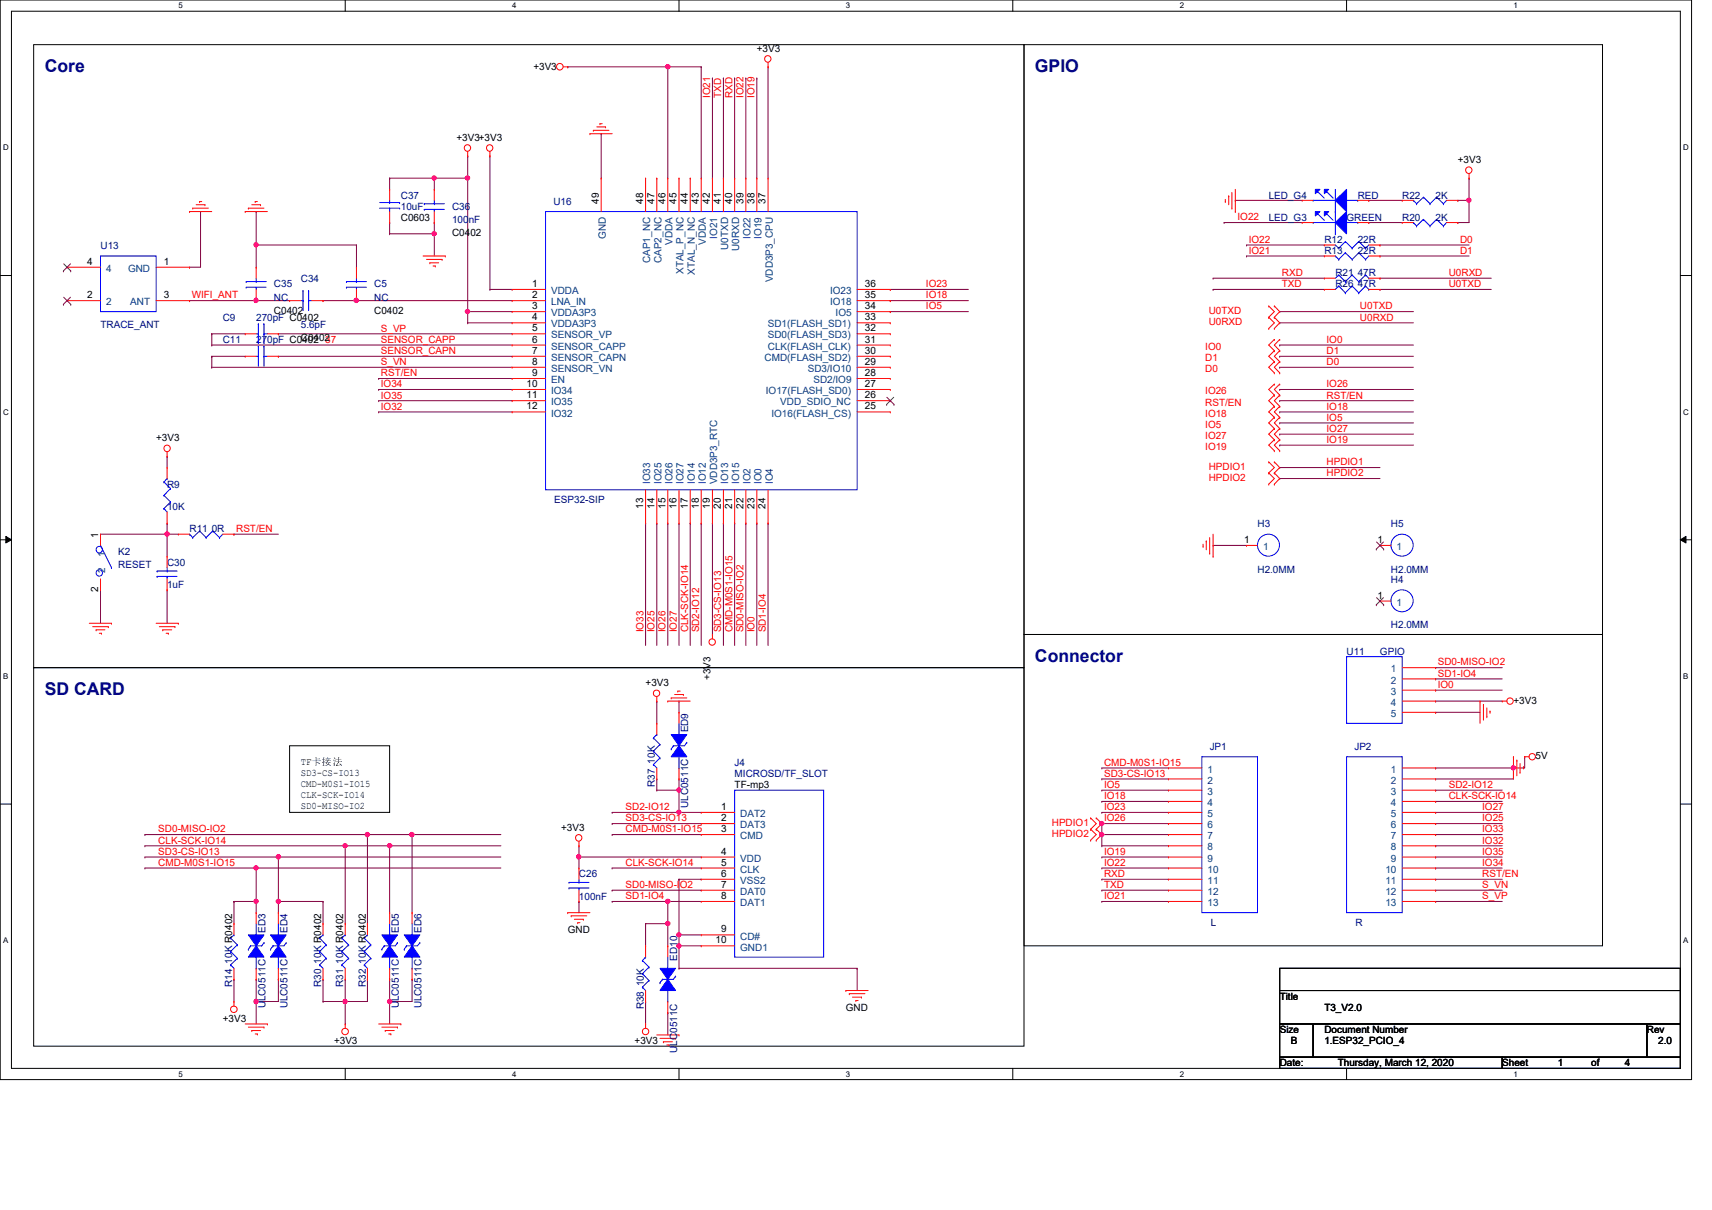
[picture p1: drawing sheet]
<svg xmlns="http://www.w3.org/2000/svg" width="297mm" height="210mm" viewBox="0 0 297 210" stroke-linecap="round" stroke-linejoin="round" font-family="sans-serif">
<defs><g id="words">
<g font-size="3" fill="#00007f">
<text x="7.8" y="12.5">Core</text>
<text x="179.6" y="12.5">GPIO</text>
<text x="179.6" y="114.8">Connector</text>
<text x="7.8" y="120.6">SD CARD</text>
</g>
<g font-size="1.7">
<text x="131.3" y="9">+3V3</text>
<text x="92.5" y="12.1">+3V3</text>
<text x="79.2" y="24.4">+3V3+3V3</text>
<text x="252.9" y="28.3">+3V3</text>
<text x="103.9" y="35.3" transform="rotate(-90 103.9 35.3)">49</text>
<text x="111.6" y="35.3" transform="rotate(-90 111.6 35.3)">48</text>
<text x="113.5" y="35.3" transform="rotate(-90 113.5 35.3)">47</text>
<text x="115.4" y="35.3" transform="rotate(-90 115.4 35.3)">46</text>
<text x="117.4" y="35.3" transform="rotate(-90 117.4 35.3)">45</text>
<text x="119.3" y="35.3" transform="rotate(-90 119.3 35.3)">44</text>
<text x="121.2" y="35.3" transform="rotate(-90 121.2 35.3)">43</text>
<text x="123.2" y="35.3" transform="rotate(-90 123.2 35.3)">42</text>
<text x="125.1" y="35.3" transform="rotate(-90 125.1 35.3)">41</text>
<text x="127" y="35.3" transform="rotate(-90 127 35.3)">40</text>
<text x="129" y="35.3" transform="rotate(-90 129 35.3)">39</text>
<text x="130.9" y="35.3" transform="rotate(-90 130.9 35.3)">38</text>
<text x="132.8" y="35.3" transform="rotate(-90 132.8 35.3)">37</text>
<text x="69.6" y="38.3">C0603</text>
<text x="78.4" y="41">C0402</text>
<text x="15.1" y="45.9">4</text>
<text x="28.4" y="45.9">1</text>
<text x="15.1" y="51.7">2</text>
<text x="28.4" y="51.7">3</text>
<text x="92.3" y="49.8">1</text>
<text x="92.3" y="51.7">2</text>
<text x="92.3" y="53.6">3</text>
<text x="150.1" y="53.6">34</text>
<text x="150.1" y="51.7">35</text>
<text x="150.1" y="49.8">36</text>
<text x="47.5" y="54.5">C0402</text>
<text x="52.2" y="59.1">C0402</text>
<text x="64.9" y="54.5">C0402</text>
<text x="92.3" y="55.6">4</text>
<text x="92.3" y="57.5">5</text>
<text x="92.3" y="59.4">6</text>
<text x="150.1" y="59.4">31</text>
<text x="150.1" y="57.5">32</text>
<text x="150.1" y="55.6">33</text>
<text x="92.3" y="61.4">7</text>
<text x="92.3" y="63.3">8</text>
<text x="92.3" y="65.2">9</text>
<text x="150.1" y="65.2">28</text>
<text x="150.1" y="63.3">29</text>
<text x="150.1" y="61.4">30</text>
<text x="91.4" y="67.1">10</text>
<text x="91.4" y="69.1">11</text>
<text x="91.4" y="71">12</text>
<text x="150.1" y="71">25</text>
<text x="150.1" y="69.1">26</text>
<text x="150.1" y="67.1">27</text>
<text x="27.1" y="76.5">+3V3</text>
<text x="111.6" y="88.3" transform="rotate(-90 111.6 88.3)">13</text>
<text x="113.5" y="88.3" transform="rotate(-90 113.5 88.3)">14</text>
<text x="115.4" y="88.3" transform="rotate(-90 115.4 88.3)">15</text>
<text x="117.4" y="88.3" transform="rotate(-90 117.4 88.3)">16</text>
<text x="119.3" y="88.3" transform="rotate(-90 119.3 88.3)">17</text>
<text x="121.2" y="88.3" transform="rotate(-90 121.2 88.3)">18</text>
<text x="123.2" y="88.3" transform="rotate(-90 123.2 88.3)">19</text>
<text x="125.1" y="88.3" transform="rotate(-90 125.1 88.3)">20</text>
<text x="127" y="88.3" transform="rotate(-90 127 88.3)">21</text>
<text x="129" y="88.3" transform="rotate(-90 129 88.3)">22</text>
<text x="130.9" y="88.3" transform="rotate(-90 130.9 88.3)">23</text>
<text x="132.8" y="88.3" transform="rotate(-90 132.8 88.3)">24</text>
<text x="17" y="93.3" transform="rotate(-90 17 93.3)">1</text>
<text x="215.9" y="94.2">1</text>
<text x="239" y="94.2">1</text>
<text x="17" y="102.7" transform="rotate(-90 17 102.7)">2</text>
<text x="239" y="103.8">1</text>
<text x="112" y="119">+3V3</text>
<text x="123.3" y="118" transform="rotate(-90 123.3 118)">+3V3</text>
<text x="262.6" y="122.1">+3V3</text>
<text x="266.4" y="131.7">5V</text>
<text x="52.2" y="132.7">TF卡卡卡</text>
<text x="52.2" y="134.6">SD3-CS-IO13</text>
<text x="52.2" y="136.5">CMD-M0S1-IO15</text>
<text x="127.5" y="136.7">TF-mp3</text>
<text x="52.2" y="138.5">CLK-SCK-IO14</text>
<text x="52.2" y="140.4">SD0-MISO-IO2</text>
<text x="125.1" y="142.5">2</text>
<text x="125.1" y="140.5">1</text>
<text x="97.4" y="144.1">+3V3</text>
<text x="125.1" y="144.4">3</text>
<text x="125.1" y="148.3">4</text>
<text x="125.1" y="150.2">5</text>
<text x="125.1" y="152.1">6</text>
<text x="125.1" y="154">7</text>
<text x="125.1" y="156">8</text>
<text x="98.5" y="161.8">GND</text>
<text x="125.1" y="161.8">9</text>
<text x="124.2" y="163.7">10</text>
<text x="222" y="173.4">Title</text>
<text x="38.6" y="177.3">+3V3</text>
<text x="146.8" y="175.3">GND</text>
<text x="222" y="179.2">Size</text>
<text x="229.8" y="179.2">Document Number</text>
<text x="229.8" y="175.3">T3_V2.0</text>
<text x="285.7" y="179.2">Rev</text>
<text x="58" y="181.1">+3V3</text>
<text x="110.1" y="181.1">+3V3</text>
<text x="222" y="185">Date:</text>
<text x="224" y="181.1">B</text>
<text x="229.8" y="181.1">1.ESP32_PCIO_4</text>
<text x="232.1" y="185">Thursday, March 12, 2020</text>
<text x="260.6" y="185">Sheet</text>
<text x="270.3" y="185">1</text>
<text x="276.1" y="185">of</text>
<text x="281.9" y="185">4</text>
<text x="287.7" y="181.1">2.0</text>
</g>
<g font-size="1.7" fill="#f00">
<text x="123.2" y="17" transform="rotate(-90 123.2 17)">IO21</text>
<text x="125.1" y="17" transform="rotate(-90 125.1 17)">TXD</text>
<text x="127.1" y="17" transform="rotate(-90 127.1 17)">RXD</text>
<text x="129" y="17" transform="rotate(-90 129 17)">IO22</text>
<text x="130.9" y="17" transform="rotate(-90 130.9 17)">IO19</text>
<text x="214.7" y="38.2">IO22</text>
<text x="216.7" y="42.1">IO22</text>
<text x="216.7" y="44">IO21</text>
<text x="222.4" y="47.9">RXD</text>
<text x="251.4" y="47.9">U0RXD</text>
<text x="253.3" y="42.1">D0</text>
<text x="253.3" y="44">D1</text>
<text x="33.3" y="51.8">WIFI_ANT</text>
<text x="160.7" y="53.7">IO5</text>
<text x="160.7" y="51.8">IO18</text>
<text x="160.7" y="49.8">IO23</text>
<text x="222.4" y="49.8">TXD</text>
<text x="236" y="53.7">U0TXD</text>
<text x="251.4" y="49.8">U0TXD</text>
<text x="56.4" y="59.5">37</text>
<text x="66.1" y="59.5">SENSOR_CAPP</text>
<text x="66.1" y="57.5">S_VP</text>
<text x="209.7" y="54.5">U0TXD</text>
<text x="209.7" y="56.4">U0RXD</text>
<text x="230.2" y="59.5">IO0</text>
<text x="236" y="55.6">U0RXD</text>
<text x="66.1" y="65.3">RST/EN</text>
<text x="66.1" y="63.3">S_VN</text>
<text x="66.1" y="61.4">SENSOR_CAPN</text>
<text x="209.1" y="62.6">D1</text>
<text x="209.1" y="64.6">D0</text>
<text x="209.1" y="60.7">IO0</text>
<text x="230.2" y="61.4">D1</text>
<text x="230.2" y="63.3">D0</text>
<text x="66.1" y="71.1">IO32</text>
<text x="66.1" y="69.1">IO35</text>
<text x="66.1" y="67.2">IO34</text>
<text x="209.1" y="70.4">RST/EN</text>
<text x="209.1" y="68.4">IO26</text>
<text x="230.2" y="67.2">IO26</text>
<text x="230.2" y="71.1">IO18</text>
<text x="230.2" y="69.1">RST/EN</text>
<text x="209.1" y="72.3">IO18</text>
<text x="209.1" y="74.2">IO5</text>
<text x="209.1" y="76.2">IO27</text>
<text x="230.2" y="76.8">IO19</text>
<text x="230.2" y="74.9">IO27</text>
<text x="230.2" y="73">IO5</text>
<text x="209.1" y="78.1">IO19</text>
<text x="209.7" y="81.5">HPDIO1</text>
<text x="209.7" y="83.5">HPDIO2</text>
<text x="230.2" y="80.7">HPDIO1</text>
<text x="230.2" y="82.6">HPDIO2</text>
<text x="41" y="92.3">RST/EN</text>
<text x="111.6" y="109.7" transform="rotate(-90 111.6 109.7)">IO33</text>
<text x="113.6" y="109.7" transform="rotate(-90 113.6 109.7)">IO25</text>
<text x="115.5" y="109.7" transform="rotate(-90 115.5 109.7)">IO26</text>
<text x="117.4" y="109.7" transform="rotate(-90 117.4 109.7)">IO27</text>
<text x="119.4" y="109.7" transform="rotate(-90 119.4 109.7)">CLK-SCK-IO14</text>
<text x="121.3" y="109.7" transform="rotate(-90 121.3 109.7)">SD2-IO12</text>
<text x="125.1" y="109.7" transform="rotate(-90 125.1 109.7)">SD3-CS-IO13</text>
<text x="127.1" y="109.7" transform="rotate(-90 127.1 109.7)">CMD-M0S1-IO15</text>
<text x="129" y="109.7" transform="rotate(-90 129 109.7)">SD0-MISO-IO2</text>
<text x="130.9" y="109.7" transform="rotate(-90 130.9 109.7)">IO0</text>
<text x="132.9" y="109.7" transform="rotate(-90 132.9 109.7)">SD1-IO4</text>
<text x="249.5" y="119.3">IO0</text>
<text x="249.5" y="117.4">SD1-IO4</text>
<text x="249.5" y="115.4">SD0-MISO-IO2</text>
<text x="191.6" y="136.7">IO5</text>
<text x="191.6" y="134.7">SD3-CS-IO13</text>
<text x="191.6" y="132.8">CMD-M0S1-IO15</text>
<text x="251.4" y="136.7">SD2-IO12</text>
<text x="108.5" y="142.5">SD3-CS-IO13</text>
<text x="108.5" y="140.5">SD2-IO12</text>
<text x="182.5" y="143.3">HPDIO1</text>
<text x="191.6" y="138.6">IO18</text>
<text x="191.6" y="140.5">IO23</text>
<text x="191.6" y="142.5">IO26</text>
<text x="251.4" y="138.6">CLK-SCK-IO14</text>
<text x="257.2" y="142.5">IO25</text>
<text x="257.2" y="140.5">IO27</text>
<text x="27.5" y="148.3">SD3-CS-IO13</text>
<text x="27.5" y="146.3">CLK-SCK-IO14</text>
<text x="27.5" y="144.4">SD0-MISO-IO2</text>
<text x="108.5" y="144.4">CMD-M0S1-IO15</text>
<text x="182.5" y="145.2">HPDIO2</text>
<text x="191.6" y="148.3">IO19</text>
<text x="257.2" y="148.3">IO35</text>
<text x="257.2" y="146.3">IO32</text>
<text x="257.2" y="144.4">IO33</text>
<text x="27.5" y="150.2">CMD-M0S1-IO15</text>
<text x="108.5" y="150.2">CLK-SCK-IO14</text>
<text x="108.5" y="154.1">SD0-MISO-IO2</text>
<text x="108.5" y="156">SD1-IO4</text>
<text x="191.6" y="154.1">TXD</text>
<text x="191.6" y="152.1">RXD</text>
<text x="191.6" y="150.2">IO22</text>
<text x="191.6" y="156">IO21</text>
<text x="257.2" y="154.1">S_VN</text>
<text x="257.2" y="152.1">RST/EN</text>
<text x="257.2" y="156">S_VP</text>
<text x="257.2" y="150.2">IO34</text>
</g>
<g font-size="1.7" fill="#00007f">
<text x="69.6" y="34.5">C37</text>
<text x="96" y="35.6">U16</text>
<text x="220.1" y="34.5">LED_G4</text>
<text x="235.6" y="34.5">RED</text>
<text x="243.3" y="34.5">R22</text>
<text x="249.1" y="34.5">2K</text>
<text x="69.6" y="36.4">10uF</text>
<text x="78.4" y="36.4">C36</text>
<text x="78.4" y="38.7">100nF</text>
<text x="220.1" y="38.3">LED_G3</text>
<text x="233.6" y="38.3">GREEN</text>
<text x="243.3" y="38.3">R20</text>
<text x="249.1" y="38.3">2K</text>
<text x="17.4" y="43.1">U13</text>
<text x="229.8" y="42.2">R12</text>
<text x="229.8" y="44.1">R13</text>
<text x="231.7" y="48">R21 47R</text>
<text x="235.6" y="42.2">22R</text>
<text x="235.6" y="44.1">22R</text>
<text x="47.5" y="49.9">C35</text>
<text x="47.5" y="52.2">NC</text>
<text x="52.2" y="48.9">C34</text>
<text x="64.9" y="49.9">C5</text>
<text x="64.9" y="52.2">NC</text>
<text x="231.7" y="49.9">R26 47R</text>
<text x="17.4" y="56.9">TRACE_ANT</text>
<text x="38.6" y="59.5">C11</text>
<text x="38.6" y="55.7">C9</text>
<text x="44.4" y="59.5">270pF C0402</text>
<text x="44.4" y="55.7">270pF C0402</text>
<text x="52.2" y="56.9">5.6pF</text>
<text x="29" y="84.6">R9</text>
<text x="29" y="88.5">10K</text>
<text x="96.2" y="87.3">ESP32-SIP</text>
<text x="32.9" y="92.4">R11 0R</text>
<text x="218.2" y="91.4">H3</text>
<text x="241.3" y="91.4">H5</text>
<text x="20.5" y="98.6">RESET</text>
<text x="20.5" y="96.2">K2</text>
<text x="29" y="98.1">C30</text>
<text x="218.2" y="99.3">H2.0MM</text>
<text x="241.3" y="101">H4</text>
<text x="241.3" y="99.3">H2.0MM</text>
<text x="29" y="102">1uF</text>
<text x="233.6" y="113.6">U11</text>
<text x="239.4" y="113.6">GPIO</text>
<text x="241.3" y="109">H2.0MM</text>
<text x="119.4" y="127" transform="rotate(-90 119.4 127)">ED9</text>
<text x="209.9" y="130.2">JP1</text>
<text x="235" y="130.2">JP2</text>
<text x="113.6" y="136.5" transform="rotate(-90 113.6 136.5)">R37 10K</text>
<text x="127.5" y="132.9">J4</text>
<text x="127.5" y="134.8">MICROSD/TF_SLOT</text>
<text x="119.4" y="140.2" transform="rotate(-90 119.4 140.2)">ULC0511C</text>
<text x="100.5" y="152.2">C26</text>
<text x="46.1" y="161.8" transform="rotate(-90 46.1 161.8)">ED3</text>
<text x="49.9" y="161.8" transform="rotate(-90 49.9 161.8)">ED4</text>
<text x="69.2" y="161.8" transform="rotate(-90 69.2 161.8)">ED5</text>
<text x="73.1" y="161.8" transform="rotate(-90 73.1 161.8)">ED6</text>
<text x="100.5" y="156">100nF</text>
<text x="210.1" y="160.7">L</text>
<text x="235.2" y="160.7">R</text>
<text x="117.5" y="166.6" transform="rotate(-90 117.5 166.6)">ED10</text>
<text x="40.3" y="171.2" transform="rotate(-90 40.3 171.2)">R14 10K R0402</text>
<text x="55.7" y="171.2" transform="rotate(-90 55.7 171.2)">R30 10K R0402</text>
<text x="59.6" y="171.2" transform="rotate(-90 59.6 171.2)">R31 10K R0402</text>
<text x="63.5" y="171.2" transform="rotate(-90 63.5 171.2)">R32 10K R0402</text>
<text x="46.1" y="174.9" transform="rotate(-90 46.1 174.9)">ULC0511C</text>
<text x="49.9" y="174.9" transform="rotate(-90 49.9 174.9)">ULC0511C</text>
<text x="69.2" y="174.9" transform="rotate(-90 69.2 174.9)">ULC0511C</text>
<text x="73.1" y="174.9" transform="rotate(-90 73.1 174.9)">ULC0511C</text>
<text x="111.7" y="175.1" transform="rotate(-90 111.7 175.1)">R38 10K</text>
<text x="117.5" y="182.6" transform="rotate(-90 117.5 182.6)">ULC0511C</text>
</g>
<g font-size="1.7" fill="#003f7f">
<text x="105.1" y="41.5" transform="rotate(-90 105.1 41.5)">GND</text>
<text x="124.4" y="41.4" transform="rotate(-90 124.4 41.4)">IO21</text>
<text x="130.2" y="41.4" transform="rotate(-90 130.2 41.4)">IO22</text>
<text x="132.1" y="41.4" transform="rotate(-90 132.1 41.4)">IO19</text>
<text x="18.4" y="47.2">4</text>
<text x="22.2" y="47.2">GND</text>
<text x="112.8" y="45.6" transform="rotate(-90 112.8 45.6)">CAP1_NC</text>
<text x="114.8" y="45.6" transform="rotate(-90 114.8 45.6)">CAP2_NC</text>
<text x="116.7" y="42.4" transform="rotate(-90 116.7 42.4)">VDDA</text>
<text x="118.6" y="47.5" transform="rotate(-90 118.6 47.5)">XTAL_P_NC</text>
<text x="120.6" y="47.6" transform="rotate(-90 120.6 47.6)">XTAL_N_NC</text>
<text x="122.5" y="42.4" transform="rotate(-90 122.5 42.4)">VDDA</text>
<text x="126.3" y="43.3" transform="rotate(-90 126.3 43.3)">U0TXD</text>
<text x="128.3" y="43.5" transform="rotate(-90 128.3 43.5)">U0RXD</text>
<text x="18.4" y="53">2</text>
<text x="22.6" y="53">ANT</text>
<text x="95.6" y="51">VDDA</text>
<text x="95.6" y="53">LNA_IN</text>
<text x="134.1" y="48.9" transform="rotate(-90 134.1 48.9)">VDD3P3_CPU</text>
<text x="144" y="53">IO18</text>
<text x="144" y="51">IO23</text>
<text x="95.6" y="54.9">VDDA3P3</text>
<text x="95.6" y="56.8">VDDA3P3</text>
<text x="95.6" y="58.7">SENSOR_VP</text>
<text x="133.2" y="58.7">SD0(FLASH_SD3)</text>
<text x="133.2" y="56.8">SD1(FLASH_SD1)</text>
<text x="145" y="54.9">IO5</text>
<text x="95.6" y="60.7">SENSOR_CAPP</text>
<text x="95.6" y="62.6">SENSOR_CAPN</text>
<text x="95.6" y="64.5">SENSOR_VN</text>
<text x="132.7" y="62.6">CMD(FLASH_SD2)</text>
<text x="133.2" y="60.7">CLK(FLASH_CLK)</text>
<text x="140.2" y="64.5">SD3/IO10</text>
<text x="95.6" y="66.5">EN</text>
<text x="95.6" y="68.4">IO34</text>
<text x="95.6" y="70.3">IO35</text>
<text x="132.9" y="68.4">IO17(FLASH_SD0)</text>
<text x="135.4" y="70.3">VDD_SDIO_NC</text>
<text x="141.1" y="66.5">SD2/IO9</text>
<text x="95.6" y="72.3">IO32</text>
<text x="133.9" y="72.3">IO16(FLASH_CS)</text>
<text x="112.8" y="84" transform="rotate(-90 112.8 84)">IO33</text>
<text x="114.8" y="84" transform="rotate(-90 114.8 84)">IO25</text>
<text x="116.7" y="84" transform="rotate(-90 116.7 84)">IO26</text>
<text x="118.6" y="84" transform="rotate(-90 118.6 84)">IO27</text>
<text x="120.6" y="84" transform="rotate(-90 120.6 84)">IO14</text>
<text x="122.5" y="84" transform="rotate(-90 122.5 84)">IO12</text>
<text x="124.4" y="84" transform="rotate(-90 124.4 84)">VDD3P3_RTC</text>
<text x="126.3" y="84" transform="rotate(-90 126.3 84)">IO13</text>
<text x="128.3" y="84" transform="rotate(-90 128.3 84)">IO15</text>
<text x="130.2" y="84" transform="rotate(-90 130.2 84)">IO2</text>
<text x="132.1" y="84" transform="rotate(-90 132.1 84)">IO0</text>
<text x="134.1" y="84" transform="rotate(-90 134.1 84)">IO4</text>
<text x="219.2" y="95.4">1</text>
<text x="242.3" y="95.4">1</text>
<text x="18.2" y="99.4" transform="rotate(-90 18.2 99.4)">2</text>
<text x="18.2" y="96.6" transform="rotate(-90 18.2 96.6)">1</text>
<text x="242.3" y="105.1">1</text>
<text x="241.3" y="116.6">1</text>
<text x="241.3" y="118.6">2</text>
<text x="241.3" y="120.5">3</text>
<text x="241.3" y="122.4">4</text>
<text x="241.3" y="124.4">5</text>
<text x="209.5" y="134">1</text>
<text x="209.5" y="135.9">2</text>
<text x="209.5" y="137.9">3</text>
<text x="241.3" y="134">1</text>
<text x="241.3" y="135.9">2</text>
<text x="241.3" y="137.9">3</text>
<text x="128.4" y="143.7">DAT3</text>
<text x="128.4" y="141.7">DAT2</text>
<text x="209.5" y="139.8">4</text>
<text x="209.5" y="141.7">5</text>
<text x="209.5" y="143.7">6</text>
<text x="241.3" y="139.8">4</text>
<text x="241.3" y="141.7">5</text>
<text x="241.3" y="143.7">6</text>
<text x="128.4" y="145.6">CMD</text>
<text x="128.4" y="149.5">VDD</text>
<text x="209.5" y="145.6">7</text>
<text x="209.5" y="147.5">8</text>
<text x="209.5" y="149.5">9</text>
<text x="241.3" y="145.6">7</text>
<text x="241.3" y="147.5">8</text>
<text x="241.3" y="149.5">9</text>
<text x="128.4" y="151.4">CLK</text>
<text x="128.4" y="153.3">VSS2</text>
<text x="128.4" y="155.2">DAT0</text>
<text x="209.5" y="151.4">10</text>
<text x="209.5" y="153.3">11</text>
<text x="209.5" y="155.2">12</text>
<text x="240.4" y="151.4">10</text>
<text x="240.4" y="153.3">11</text>
<text x="240.4" y="155.2">12</text>
<text x="128.4" y="157.2">DAT1</text>
<text x="209.5" y="157.2">13</text>
<text x="240.4" y="157.2">13</text>
<text x="128.4" y="163">CD#</text>
<text x="128.4" y="164.9">GND1</text>
</g>
<g font-size="1.4">
<text x="30.9" y="1.4">5</text>
<text x="88.9" y="1.4">4</text>
<text x="146.8" y="1.4">3</text>
<text x="204.7" y="1.4">2</text>
<text x="262.6" y="1.4">1</text>
<text x=".5" y="26.1">D</text>
<text x="292.1" y="26.1">D</text>
<text x=".5" y="71.9">C</text>
<text x="292.1" y="71.9">C</text>
<text x=".5" y="117.8">B</text>
<text x="292.1" y="117.8">B</text>
<text x=".5" y="163.6">A</text>
<text x="292.1" y="163.6">A</text>
<text x="30.9" y="186.8">5</text>
<text x="88.9" y="186.8">4</text>
<text x="146.8" y="186.8">3</text>
<text x="204.7" y="186.8">2</text>
<text x="262.6" y="186.8">1</text>
</g>
</g></defs>
<path d="M0 0h293.5v187.3h-293.5zM2 1.9h289.5v183.4h-289.5z" fill="none" stroke="#000" stroke-width=".17"/>
<g fill="#fff">
<path d="M30.9 .2h.8v1.5h-.8z"/>
<path d="M30.9 185.5h.8v1.6h-.8z"/>
</g>
<path d="M59.9 0v1.9M59.9 185.3v2" fill="none" stroke="#000" stroke-width=".17"/>
<g fill="#fff">
<path d="M88.9 .2h.7v1.5h-.7z"/>
<path d="M88.9 185.5h.7v1.6h-.7z"/>
</g>
<path d="M117.8 0v1.9M117.8 185.3v2" fill="none" stroke="#000" stroke-width=".17"/>
<g fill="#fff">
<path d="M146.8 .2h.7v1.5h-.7z"/>
<path d="M146.8 185.5h.7v1.6h-.7z"/>
</g>
<path d="M175.7 0v1.9M175.7 185.3v2" fill="none" stroke="#000" stroke-width=".17"/>
<g fill="#fff">
<path d="M204.7 .2h.7v1.5h-.7z"/>
<path d="M204.7 185.5h.7v1.6h-.7z"/>
</g>
<path d="M233.6 0v1.9M233.6 185.3v2" fill="none" stroke="#000" stroke-width=".17"/>
<g fill="#fff">
<path d="M262.6 .2h.8v1.5h-.8z"/>
<path d="M262.6 185.5h.8v1.6h-.8z"/>
<path d="M.5 24.8h1v1.6h-1z"/>
<path d="M292.1 24.8h.9v1.6h-.9z"/>
<path d="M.5 70.7h1v1.5h-1z"/>
<path d="M292.1 70.7h.9v1.5h-.9z"/>
</g>
<path d="M0 47.8h2M291.5 47.8h2" fill="none" stroke="#000" stroke-width=".17"/>
<g fill="#fff">
<path d="M.5 116.5h.9v1.6h-.9z"/>
<path d="M292.1 116.5h.8v1.6h-.8z"/>
</g>
<path d="M0 93.6h2M1 93l1 .6-1 .6zM291.5 93.6l1-.6v1.2zM291.5 93.6h2" fill="none" stroke="#000" stroke-width=".17"/>
<path d="M1 93l1 .6-1 .6zM291.5 93.6l1-.6v1.2z" fill="#000"/>
<g fill="#fff">
<path d="M.5 162.4h.9v1.5h-.9z"/>
<path d="M292.1 162.4h.8v1.5h-.8z"/>
</g>
<path d="M5.8 7.7h171.9v108.1h-171.9zM177.7 7.7h100.3v102.4h-100.3zM5.8 115.8h171.9v65.7h-171.9zM177.7 110.1h100.3v54h-100.3zM0 139.5h2M50.2 129.4h17.4v11.5h-17.4zM291.5 139.5h2" fill="none" stroke="#000" stroke-width=".17"/>
<path d="M67.6 38.6h.1M67.6 38.6v2M75.3 30.9h.1M75.3 30.9v2M81.1 27.1h.1M81.1 27.1v3.8M67.6 40.6h.1M67.6 40.6h7.7M75.3 40.6h.1M75.3 40.6v3.8" fill="none" stroke="#7f003f" stroke-width=".17"/>
<circle cx="75.3" cy="40.5" r=".37" fill="#f0f"/>
<circle cx="75.3" cy="40.5" r=".37" fill="none" stroke="#f0f" stroke-width=".17"/>
<g fill="none" stroke="#7f003f" stroke-width=".17">
<path d="M36.7 59.9h.1M36.7 59.9h52.2M48.3 57.9h.1M48.3 57.9h40.6M81.1 54.1h.1M81.1 56h.1M81.1 54.1v1.9M81.1 56h7.8M36.7 63.7h.1M36.7 63.7h52.2M48.3 61.8h.1M48.3 61.8h40.6"/>
<path d="M65.7 71.5h.1M65.7 69.5h.1M65.7 67.6h.1M65.7 65.7h.1M65.7 71.5h23.2M65.7 69.5h23.2M65.7 67.6h23.2M65.7 65.7h23.2M29 92.7h.1M29 92.7v3.8"/>
</g>
<circle cx="29" cy="92.6" r=".37" fill="#f0f"/>
<circle cx="29" cy="92.6" r=".37" fill="none" stroke="#f0f" stroke-width=".17"/>
<g fill="none" stroke="#7f003f" stroke-width=".17">
<path d="M115.9 11.6h.1M115.9 11.6h5.8M121.7 11.6h.1M121.7 11.6v19.3M123.6 13.5h.1M123.6 13.5v17.4M125.5 13.5h.1M125.5 13.5v17.4M127.5 13.5h.1M127.5 13.5v17.4M129.4 13.5h.1M129.4 13.5v17.4"/>
<path d="M131.3 13.5h.1M131.3 13.5v17.4M133.3 11.6h.1M133.3 11.6v19.3M154.5 54.1h.1M154.5 52.2h.1M154.5 50.2h.1M154.5 54.1h13.5M154.5 52.2h13.5M154.5 50.2h13.5M29 92.7h.1M29 92.7h1.9"/>
<path d="M40.6 92.7h.1M40.6 92.7h7.7M112 90.8h.1M112 90.8v21.2M114 90.8h.1M114 90.8v21.2M115.9 90.8h.1M115.9 90.8v21.2M117.8 90.8h.1M117.8 90.8v21.2M119.8 90.8h.1M119.8 90.8v21.2"/>
<path d="M121.7 90.8h.1M121.7 90.8v21.2M123.6 90.8h.1M123.6 90.8v19.3M125.5 90.8h.1M125.5 90.8v21.2M127.5 90.8h.1M127.5 90.8v21.2M129.4 90.8h.1M129.4 90.8v21.2M131.3 90.8h.1M131.3 90.8v21.2"/>
<path d="M133.3 90.8h.1M133.3 90.8v21.2M29 102.3h.1M29 102.3v5.8"/>
</g>
<circle cx="115.9" cy="11.6" r=".37" fill="#f0f"/>
<circle cx="115.9" cy="11.6" r=".37" fill="none" stroke="#f0f" stroke-width=".17"/>
<g fill="none" stroke="#7f003f" stroke-width=".17">
<path d="M98.5 11.6h.1M98.5 11.6h17.4M115.9 11.6h.1M115.9 11.6v19.3M34.8 36.7h.1M34.8 36.7v9.7h-1.9M67.6 30.9h.1M67.6 30.9h7.7M75.3 38.6h.1M75.3 38.6v2M85 27.1h.1M85 27.1v23.1"/>
<path d="M212.4 38.6h.1M212.4 38.6h13.5M237.5 38.6h.1M237.5 38.6h5.8M252.9 38.6h.1M252.9 38.6h2M32.9 46.4h.1M61.8 52.2h.1M61.8 52.2h27.1M85 50.2h.1M85 50.2h3.9M239.4 48.3h.1"/>
<path d="M239.4 48.3h19.3M29 79.2h.1M29 79.2v1.9M17.4 92.7h.1M29 90.8h.1M29 90.8v1.9h-11.6M17.4 102.3h.1M17.4 102.3v5.8"/>
</g>
<circle cx="61.8" cy="52.1" r=".38" fill="#f0f"/>
<circle cx="61.8" cy="52.1" r=".38" fill="none" stroke="#f0f" stroke-width=".17"/>
<path d="M32.9 52.2h.1M32.9 52.2h17.3M44.4 52.2h.1M56 52.2h.1M56 52.2h5.8M61.8 42.5h.1M61.8 42.5v3.9" fill="none" stroke="#7f003f" stroke-width=".17"/>
<circle cx="44.4" cy="52.1" r=".38" fill="#f0f"/>
<circle cx="44.4" cy="52.1" r=".38" fill="none" stroke="#f0f" stroke-width=".17"/>
<path d="M104.3 23.2h.1M104.3 23.2v7.7M44.4 42.5h.1M44.4 42.5v3.9" fill="none" stroke="#7f003f" stroke-width=".17"/>
<circle cx="44.4" cy="42.5" r=".38" fill="#f0f"/>
<circle cx="44.4" cy="42.5" r=".38" fill="none" stroke="#f0f" stroke-width=".17"/>
<path d="M44.4 36.7h.1M44.4 36.7v5.8M81.1 30.9h.1M81.1 30.9v23.2M44.4 42.5h.1M44.4 42.5h17.4M81.1 54.1h.1M81.1 54.1h7.8" fill="none" stroke="#7f003f" stroke-width=".17"/>
<circle cx="81.1" cy="54" r=".37" fill="#f0f"/>
<circle cx="81.1" cy="54" r=".37" fill="none" stroke="#f0f" stroke-width=".17"/>
<circle cx="81.1" cy="30.9" r=".37" fill="#f0f"/>
<circle cx="81.1" cy="30.9" r=".37" fill="none" stroke="#f0f" stroke-width=".17"/>
<path d="M67.6 30.9h.1M67.6 30.9v2M75.3 30.9h.1M75.3 30.9h5.8" fill="none" stroke="#7f003f" stroke-width=".17"/>
<circle cx="75.3" cy="30.9" r=".37" fill="#f0f"/>
<circle cx="75.3" cy="30.9" r=".37" fill="none" stroke="#f0f" stroke-width=".17"/>
<g fill="none" stroke="#7f003f" stroke-width=".17">
<path d="M36.7 57.9h.1M36.7 57.9v2M36.7 57.9h5.8M216.3 42.5h.1M216.3 44.4h.1M216.3 42.5h13.5M216.3 44.4h13.5M239.4 42.5h.1M239.4 44.4h.1M239.4 42.5h15.5M239.4 44.4h15.5M36.7 61.8h.1"/>
<path d="M36.7 61.8h5.8M36.7 61.8v1.9M222 61.8h.1M222 63.7h.1M222 61.8h23.2M222 63.7h23.2M40.6 156.4h.1M40.6 156.4v3.8M44.4 150.6h.1M44.4 150.6v5.8h-3.8M48.3 156.4h.1M48.3 148.7h.1"/>
<path d="M48.3 156.4h7.7M48.3 148.7v7.7M56 156.4h.1M56 156.4v3.8M59.9 146.7h.1M59.9 146.7v13.5M63.8 144.8h.1M63.8 144.8v15.4M115.9 156.4h.1M115.9 156.4h5.8M117.8 140.9h.1M117.8 140.9h3.9"/>
<path d="M40.6 169.9h.1M40.6 169.9v3.8M44.4 169.9h.1M44.4 169.9v3.8M56 169.9h.1M56 169.9v3.8M67.6 169.9h.1M67.6 169.9v3.8"/>
</g>
<circle cx="63.7" cy="144.8" r=".38" fill="#f0f"/>
<circle cx="63.7" cy="144.8" r=".38" fill="none" stroke="#f0f" stroke-width=".17"/>
<path d="M59.9 173.7h.1M59.9 173.7v3.9M63.8 169.9h.1M63.8 169.9v3.8h-3.9" fill="none" stroke="#7f003f" stroke-width=".17"/>
<circle cx="59.9" cy="173.7" r=".38" fill="#f0f"/>
<circle cx="59.9" cy="173.7" r=".38" fill="none" stroke="#f0f" stroke-width=".17"/>
<path d="M59.9 146.7h.1M59.9 146.7h7.7M67.6 146.7h.1M67.6 146.7v11.6M71.5 144.8h.1M71.5 144.8v13.5" fill="none" stroke="#7f003f" stroke-width=".17"/>
<circle cx="71.5" cy="144.8" r=".38" fill="#f0f"/>
<circle cx="71.5" cy="144.8" r=".38" fill="none" stroke="#f0f" stroke-width=".17"/>
<path d="M63.8 144.8h.1M63.8 144.8h7.7M67.6 173.7h.1M67.6 173.7v3.9" fill="none" stroke="#7f003f" stroke-width=".17"/>
<circle cx="67.6" cy="173.7" r=".38" fill="#f0f"/>
<circle cx="67.6" cy="173.7" r=".38" fill="none" stroke="#f0f" stroke-width=".17"/>
<path d="M44.4 173.7h.1M44.4 173.7v3.9" fill="none" stroke="#7f003f" stroke-width=".17"/>
<circle cx="44.4" cy="173.7" r=".38" fill="#f0f"/>
<circle cx="44.4" cy="173.7" r=".38" fill="none" stroke="#f0f" stroke-width=".17"/>
<path d="M67.6 146.7h.1M67.6 146.7h19.3M71.5 144.8h.1M71.5 144.8h15.4M44.4 173.7h.1M48.3 169.9h.1M48.3 169.9v3.8h-3.9M67.6 173.7h.1M71.5 169.9h.1M71.5 169.9v3.8h-3.9" fill="none" stroke="#7f003f" stroke-width=".17"/>
<circle cx="67.6" cy="146.7" r=".37" fill="#f0f"/>
<circle cx="67.6" cy="146.7" r=".37" fill="none" stroke="#f0f" stroke-width=".17"/>
<path d="M48.3 148.7h.1M48.3 148.7h38.6" fill="none" stroke="#7f003f" stroke-width=".17"/>
<circle cx="48.3" cy="148.6" r=".38" fill="#f0f"/>
<circle cx="48.3" cy="148.6" r=".38" fill="none" stroke="#f0f" stroke-width=".17"/>
<path d="M44.4 150.6h.1M44.4 150.6h42.5" fill="none" stroke="#7f003f" stroke-width=".17"/>
<circle cx="44.4" cy="150.6" r=".37" fill="#f0f"/>
<circle cx="44.4" cy="150.6" r=".37" fill="none" stroke="#f0f" stroke-width=".17"/>
<path d="M44.4 156.4h.1M44.4 156.4v1.9" fill="none" stroke="#7f003f" stroke-width=".17"/>
<circle cx="44.4" cy="156.4" r=".37" fill="#f0f"/>
<circle cx="44.4" cy="156.4" r=".37" fill="none" stroke="#f0f" stroke-width=".17"/>
<path d="M48.3 156.4h.1M48.3 156.4v1.9" fill="none" stroke="#7f003f" stroke-width=".17"/>
<circle cx="48.3" cy="156.4" r=".37" fill="#f0f"/>
<circle cx="48.3" cy="156.4" r=".37" fill="none" stroke="#f0f" stroke-width=".17"/>
<path d="M25.1 148.7h.1M25.1 150.6h.1M25.1 146.7h.1M25.1 148.7h23.2M25.1 150.6h19.3M25.1 146.7h34.8M56 173.7h.1M59.9 169.9h.1M59.9 169.9v3.8h-3.9" fill="none" stroke="#7f003f" stroke-width=".17"/>
<circle cx="59.9" cy="146.7" r=".37" fill="#f0f"/>
<circle cx="59.9" cy="146.7" r=".37" fill="none" stroke="#f0f" stroke-width=".17"/>
<path d="M25.1 144.8h.1M25.1 144.8h38.7M100.5 148.7h.1M100.5 148.7h21.2" fill="none" stroke="#7f003f" stroke-width=".17"/>
<circle cx="100.4" cy="148.6" r=".38" fill="#f0f"/>
<circle cx="100.4" cy="148.6" r=".38" fill="none" stroke="#f0f" stroke-width=".17"/>
<g fill="none" stroke="#7f003f" stroke-width=".17">
<path d="M114 135.1h.1M114 137.1h.1M114 135.1v2M114 137.1h3.8M117.8 135.1h.1M117.8 137.1h.1M117.8 135.1v5.8M100.5 146.7h.1M100.5 156.4h.1M100.5 148.7h.1M100.5 146.7v3.9M100.5 156.4v1.9"/>
<path d="M106.2 142.9h.1M106.2 144.8h.1M106.2 150.6h.1M106.2 154.4h.1M106.2 142.9h15.5M106.2 144.8h15.5M106.2 150.6h15.5M106.2 154.4h15.5M117.8 152.5h.1M117.8 152.5h3.9M117.8 152.5v9.7M117.8 168h.1"/>
<path d="M117.8 162.2h.1M117.8 168h30.9M117.8 162.2h3.9M148.7 168h.1M148.7 168v3.8"/>
</g>
<circle cx="117.8" cy="140.9" r=".37" fill="#f0f"/>
<circle cx="117.8" cy="140.9" r=".37" fill="none" stroke="#f0f" stroke-width=".17"/>
<circle cx="117.8" cy="137" r=".37" fill="#f0f"/>
<circle cx="117.8" cy="137" r=".37" fill="none" stroke="#f0f" stroke-width=".17"/>
<path d="M114 121.6h.1M114 121.6v3.9M117.8 121.6h.1M117.8 121.6v2M115.9 160.2h.1M115.9 160.2v3.9" fill="none" stroke="#7f003f" stroke-width=".17"/>
<circle cx="115.9" cy="160.2" r=".37" fill="#f0f"/>
<circle cx="115.9" cy="160.2" r=".37" fill="none" stroke="#f0f" stroke-width=".17"/>
<path d="M106.2 156.4h.1M106.2 156.4h9.7M115.9 156.4h.1M115.9 156.4v3.8h-3.9M112 160.2h.1M112 160.2v3.9" fill="none" stroke="#7f003f" stroke-width=".17"/>
<circle cx="115.9" cy="156.4" r=".37" fill="#f0f"/>
<circle cx="115.9" cy="156.4" r=".37" fill="none" stroke="#f0f" stroke-width=".17"/>
<g fill="none" stroke="#7f003f" stroke-width=".17">
<path d="M237.5 34.8h.1M237.5 34.8h5.8M252.9 34.8h.1M252.9 34.8h2M254.9 34.8h.1M254.9 34.8v3.8M222 67.6h.1M222 77.2h.1M222 75.3h.1M222 73.4h.1M222 71.5h.1M222 69.5h.1"/>
<path d="M222 67.6h23.2M222 77.2h23.2M222 75.3h23.2M222 73.4h23.2M222 71.5h23.2M222 69.5h23.2M210.5 94.6h.1M210.5 94.6h5.8M112 173.7h.1M112 173.7v3.9M115.9 175.7h.1M115.9 175.7v3.8"/>
</g>
<circle cx="254.9" cy="34.7" r=".37" fill="#f0f"/>
<circle cx="254.9" cy="34.7" r=".37" fill="none" stroke="#f0f" stroke-width=".17"/>
<g fill="none" stroke="#7f003f" stroke-width=".17">
<path d="M214.3 34.8h.1M214.3 34.8h11.6M210.5 50.2h.1M210.5 48.3h.1M210.5 50.2h19.3M210.5 48.3h19.3M222 54.1h.1M222 56h.1M222 59.9h.1M222 54.1h23.2M222 56h23.2M222 59.9h23.2"/>
<path d="M239.4 50.2h.1M239.4 50.2h19.3M117.8 164.1h.1M117.8 164.1v3.9M117.8 164.1h3.9"/>
</g>
<circle cx="117.8" cy="164.1" r=".38" fill="#f0f"/>
<circle cx="117.8" cy="164.1" r=".38" fill="none" stroke="#f0f" stroke-width=".17"/>
<g fill="none" stroke="#7f003f" stroke-width=".17">
<path d="M249.1 135.1h.1M249.1 135.1h13.5M262.6 133.2h.1M262.6 133.2h1.9M191.2 148.7h.1M191.2 148.7h11.5M249.1 154.4h.1M249.1 152.5h.1M249.1 156.4h.1M249.1 150.6h.1M249.1 148.7h.1M249.1 146.7h.1"/>
<path d="M249.1 144.8h.1M249.1 142.9h.1M249.1 154.4h11.5M249.1 152.5h11.5M249.1 156.4h11.5M249.1 148.7h11.5M249.1 150.6h11.5M249.1 146.7h11.5M249.1 144.8h11.5M249.1 142.9h11.5"/>
</g>
<circle cx="262.6" cy="133.2" r=".37" fill="#f0f"/>
<circle cx="262.6" cy="133.2" r=".37" fill="none" stroke="#f0f" stroke-width=".17"/>
<g fill="none" stroke="#7f003f" stroke-width=".17">
<path d="M222 81.1h.1M222 83h.1M222 81.1h17.4M222 83h17.4M191.2 139h.1M191.2 137.1h.1M191.2 139h11.5M191.2 137.1h11.5M249.1 123.6h.1M249.1 121.6h.1M249.1 123.6h7.7M249.1 121.6h11.5"/>
<path d="M191.2 154.4h.1M191.2 152.5h.1M191.2 150.6h.1M191.2 156.4h.1M191.2 140.9h.1M191.2 146.7h.1M191.2 144.8h.1M191.2 154.4h11.5M191.2 152.5h11.5M191.2 150.6h11.5M191.2 156.4h11.5M191.2 140.9h11.5"/>
<path d="M191.2 146.7h11.5M191.2 144.8h11.5"/>
</g>
<circle cx="191.1" cy="144.8" r=".38" fill="#f0f"/>
<circle cx="191.1" cy="144.8" r=".38" fill="none" stroke="#f0f" stroke-width=".17"/>
<g fill="none" stroke="#7f003f" stroke-width=".17">
<path d="M249.1 119.7h.1M249.1 117.8h.1M249.1 115.8h.1M249.1 119.7h11.5M249.1 117.8h11.5M249.1 115.8h11.5M191.2 135.1h.1M191.2 133.2h.1M191.2 135.1h11.5M191.2 133.2h11.5M249.1 139h.1M249.1 137.1h.1"/>
<path d="M249.1 139h11.5M249.1 137.1h11.5M106.2 140.9h.1M106.2 140.9h11.6M191.2 142.9h.1M191.2 142.9h11.5M249.1 140.9h.1M249.1 140.9h11.5M117.8 162.2h.1M117.8 162.2v1.9"/>
</g>
<circle cx="117.8" cy="162.2" r=".37" fill="#f0f"/>
<circle cx="117.8" cy="162.2" r=".37" fill="none" stroke="#f0f" stroke-width=".17"/>
<path d="M254.9 30.9h.1M254.9 30.9v3.9M262.6 133.2h.1M262.6 133.2v1.9M264.5 131.3h.1M264.5 131.3v1.9M191.2 144.8h.1M191.2 142.9h.1M191.2 142.9v3.8" fill="none" stroke="#7f003f" stroke-width=".17"/>
<circle cx="191.1" cy="142.8" r=".37" fill="#f0f"/>
<circle cx="191.1" cy="142.8" r=".37" fill="none" stroke="#f0f" stroke-width=".17"/>
<path d="M249.1 133.2h.1M249.1 133.2h13.5" fill="none" stroke="#7f003f" stroke-width=".17"/>
<g fill="none" stroke="#f00" stroke-width=".17">
<path d="M97.7 11.6h.8M98.5 11.6h.1M133.3 11.6h.1M133.3 10.8v.8M32.9 36.7h.1M32.9 36.7h3.8M33.4 36.1h.1M33.4 36.1h2.7M34 35.5h1.6M34.6 35h.1M34.6 35h.4M35.6 35.5h.1"/>
<path d="M42.5 36.7h.1M42.5 36.7h3.9M43.1 36.1h.1M43.1 36.1h2.7M43.7 35.5h1.5M44.3 35h.1M44.3 35h.4M45.2 35.5h.1M81.1 27.1h.1M81.1 26.3v.8M85 27.1h.1M85 26.3v.8"/>
<path d="M102.4 23.2h.1M102.4 23.2h3.8M103 22.6h.1M103 22.6h2.7M103.5 22h1.6M104.1 21.5h.1M104.1 21.5h.4M105.1 22h.1M212.6 35h.1M212.6 34.6v.4M213.2 34h.1M213.2 34v1.5"/>
<path d="M213.7 36.1h.1M213.7 33.4v2.7M214.3 36.7h.1M214.3 32.9v3.8M254.9 30.9h.1M254.9 30.1v.8M73.4 44.4h3.9M74 45h2.7M74.6 45.6h.1M74.6 45.6h1.5M75.1 46.1h.4M75.5 46.1h.1"/>
<path d="M76.7 45h.1M77.3 44.4h.1M220.1 53.1h.1M220.1 55h.1M220.1 57h.1M220.1 53.1l1 1-1 .9M220.1 55l1 1-1 1M221.1 55h.1M221.1 53.1h.1M221.1 57h.1M221.1 58.9h.1M221.1 53.1l.9 1-.9 .9"/>
<path d="M221.1 55l.9 1-.9 1M221.1 58.9l-1 1 1 .9M222 58.9h.1M222 58.9l-.9 1 .9 .9M29 79.2h.1M29 78.4v.8M221.1 68.5h.1M221.1 70.5h.1M221.1 72.4h.1M221.1 74.3h.1M221.1 76.3h.1M221.1 78.2h.1"/>
<path d="M221.1 60.8h.1M221.1 62.7h.1M221.1 64.7h.1M221.1 66.6h.1M221.1 68.5l-1 1 1 1M221.1 70.5l-1 1 1 .9M221.1 72.4l-1 1 1 .9M221.1 74.3l-1 1 1 1M221.1 76.3l-1 .9 1 1M221.1 60.8l-1 1 1 .9M221.1 62.7l-1 1 1 1M221.1 66.6l-1 1 1 .9"/>
<path d="M222 68.5h.1M222 70.5h.1M222 72.4h.1M222 74.3h.1M222 76.3h.1M222 78.2h.1M222 60.8h.1M222 62.7h.1M222 64.7h.1M222 66.6h.1M222 68.5l-.9 1 .9 1M222 70.5l-.9 1 .9 .9"/>
<path d="M222 72.4l-.9 1 .9 .9M222 74.3l-.9 1 .9 1M222 76.3l-.9 .9 .9 1M222 60.8l-.9 1 .9 .9M222 62.7l-.9 1 .9 1M222 66.6l-.9 1 .9 .9M208.7 94.8h.1M208.7 94.4v.4M209.3 93.9h.1M209.3 93.9v1.5M209.9 96h.1M209.9 93.3v2.7"/>
<path d="M210.5 96.5h.1M210.5 92.7v3.8M220.1 80.1h.1M220.1 82h.1M220.1 84h.1M220.1 80.1l1 1-1 .9M220.1 82l1 1-1 1M221.1 82h.1M221.1 80.1h.1M221.1 84h.1M221.1 80.1l.9 1-.9 .9M221.1 82l.9 1-.9 1"/>
<path d="M15.5 108.1h3.8M16.1 108.7h2.7M16.7 109.3h.1M16.7 109.3h1.5M17.2 109.9h.4M17.6 109.9h.1M18.8 108.7h.1M19.3 108.1h.1M27.1 108.1h3.8M27.6 108.7h2.7M28.2 109.3h.1M28.2 109.3h1.6"/>
<path d="M28.8 109.9h.4M29.2 109.9h.1M30.3 108.7h.1M30.9 108.1h.1M117.6 119.9h.1M117.6 119.9h.4M123.6 110.1h.1M123.6 110.1v.7M114 121.6h.1M114 120.9v.7M115.9 121.6h.1M115.9 121.6h3.9"/>
<path d="M116.5 121.1h.1M116.5 121.1h2.7M117 120.5h1.6M118.6 120.5h.1M256.8 121.6h.1M256.8 121.6v3.9M257.4 122.2h.1M257.4 122.2v2.7M258 124.3h.1M258 122.8v1.5M258.5 123.4h.1M258.5 123.4v.3"/>
<path d="M260.6 121.6h.1M260.6 121.6h.8M262.6 131.3h.1M262.6 131.3v3.8M263.2 131.9h.1M263.2 131.9v2.7M263.7 134h.1M263.7 132.5v1.5M264.3 133h.1M264.3 133v.4M264.5 131.3h.1M264.5 131.3h.8"/>
<path d="M98.5 158.3h.1M98.5 158.3h3.9M99.1 158.9h.1M99.1 158.9h2.7M99.6 159.5h1.6M100.5 146.7h.1M100.5 146v.7M101.2 159.5h.1M189.2 141.9h.1M189.2 143.8h.1M189.2 145.8h.1M189.2 141.9l1 1-1 .9"/>
<path d="M189.2 143.8l1 1-1 1M190.2 143.8h.1M190.2 141.9h.1M190.2 145.8h.1M190.2 141.9l1 1-1 .9M190.2 143.8l1 1-1 1M40.6 173.7h.1M40.6 173.7v.8M42.5 177.6h3.9M43.1 178.2h2.7M43.7 178.8h.1M43.7 178.8h1.5"/>
<path d="M44.3 179.4h.4M44.7 179.4h.1M45.8 178.2h.1M46.4 177.6h.1M59.9 177.6h.1M59.9 177.6v.8M65.7 177.6h3.9M66.2 178.2h2.8M66.8 178.8h.1M66.8 178.8h1.6M67.4 179.4h.4M67.8 179.4h.1"/>
<path d="M69 178.2h.1M69.6 177.6h.1M100.2 160.1h.1M100.2 160.1h.4M112 177.6h.1M112 177.6v.8M114 179.5h3.8M117.8 179.5h.1M146.8 171.8h.1M146.8 171.8h3.8M147.4 172.4h.1M147.4 172.4h2.7"/>
<path d="M147.9 173h1.6M148.5 173.6h.1M148.5 173.6h.4M149.5 173h.1M114.5 180.1h2.7M115.1 180.7h.1M115.1 180.7h1.6M115.7 181.3h.4M116.1 181.3h.1M117.2 180.1h.1"/>
<circle cx="97.1" cy="11.6" r=".57"/>
<circle cx="133.2" cy="10.2" r=".56"/>
<circle cx="81.1" cy="25.7" r=".56"/>
<circle cx="84.9" cy="25.7" r=".56"/>
<circle cx="254.8" cy="29.5" r=".56"/>
<circle cx="29" cy="77.8" r=".56"/>
<circle cx="123.6" cy="111.4" r=".56"/>
<circle cx="113.9" cy="120.3" r=".56"/>
<circle cx="262" cy="121.6" r=".56"/>
<circle cx="265.8" cy="131.3" r=".56"/>
<circle cx="100.4" cy="145.3" r=".56"/>
<circle cx="40.6" cy="175.1" r=".56"/>
<circle cx="59.9" cy="179" r=".56"/>
<circle cx="112" cy="178.9" r=".56"/>
</g>
<path d="M222 168h69.5v3.8h-69.5zM222 171.8h69.5v5.8h-69.5zM222 177.6h5.8v5.8h-5.8zM227.8 177.6h57.9v5.8h-57.9zM285.7 177.6h5.8v5.8h-5.8zM222 183.4h38.6v1.9h-38.6zM260.6 183.4h30.9v1.9h-30.9z" fill="none" stroke="#000" stroke-width=".17"/>
<path d="M231.7 38.6l1.9-1.9v3.9z" fill="#00f"/>
<path d="M231.7 38.6l1.9-1.9v3.9z" fill="none" stroke="#00f" stroke-width=".17"/>
<path d="M229.8 36.7h.7l-.7 .8z" fill="#00f"/>
<path d="M229.8 36.7h.7l-.7 .8z" fill="none" stroke="#00f" stroke-width=".17"/>
<path d="M228.2 36.7h.8l-.8 .8z" fill="#00f"/>
<g fill="none" stroke="#00f" stroke-width=".17">
<path d="M227.8 38.6h.1M227.8 38.6h3.9M228.2 36.7h.8l-.8 .8zM228.6 37.1h.1M228.6 37.1l1.2 1.1M230.2 37.1h.1M230.2 37.1l1.1 1.1M231.7 36.7v3.9M233.6 38.6h2M235.6 38.6h.1M231.7 40.6h.1M47.4 164.1h.1"/>
<path d="M47.4 164.1h1.9M48.3 162.2h.1M48.3 168h.1M48.3 160.2v2M48.3 166v2M63.2 167.4h.1M63.2 165.1h.1M63.2 162.7h.1M63.2 167.4l.6 .6M63.2 165.1l1.1 1.1M63.2 162.7l1.1 1.2M63.8 162.2h.1"/>
<path d="M63.8 162.2l-.6 .5M64.3 166.2h.1M64.3 163.9h.1M64.3 166.2l-1.1 1.2M64.3 163.9l-1.1 1.2"/>
</g>
<path d="M225.9 38.6h.1M225.9 38.6h1.9M235.6 38.6h1.9M237.5 38.6h.1M63.8 169.9h.1M63.8 160.2h.1M63.8 160.2v2M63.8 168v1.9" fill="none" stroke="#f00" stroke-width=".17"/>
<path d="M46.9 162.2h2.8l-1.4 1.9z" fill-rule="evenodd" fill="#00f"/>
<path d="M46.9 162.2h2.8l-1.4 1.9zM46.9 164.7h.1M47.4 164.1l-.5 .6M49.7 163.5h.1M49.7 163.5l-.4 .6" fill="none" stroke="#00f" stroke-width=".17"/>
<path d="M48.3 164.1l1.4 1.9h-2.8z" fill-rule="evenodd" fill="#00f"/>
<g fill="none" stroke="#00f" stroke-width=".17">
<path d="M73.6 35.3h.1M73.6 36.3h.1M73.6 35.3h3.5M73.6 36.3h3.5M75.3 36.3h.1M75.3 35.3h.1M75.3 34.8v.5M75.3 36.3v.4M245.2 38.6h.1M245.2 38.6l.6 .6M245.8 39.2h.1M247 38.1h.1"/>
<path d="M247 38.1l1.1 1.1M247 38.1l-1.2 1.1M248.1 39.2h.1M249.3 38.1h.1M249.3 38.1l1.1 1.1M249.3 38.1l-1.2 1.1M250.4 39.2h.1M251 38.6l-.6 .6M28.4 88.2h.1M28.4 85.9h.1M28.4 83.6h.1M28.4 88.2l.6 .6"/>
<path d="M28.4 85.9l1.2 1.2M28.4 83.6l1.2 1.2M29 83h.1M29 83l-.6 .6M29.6 87.1h.1M29.6 84.8h.1M29.6 87.1l-1.2 1.1M29.6 84.8l-1.2 1.1M48.3 164.1l1.4 1.9h-2.8zM59.3 167.4h.1M59.3 165.1h.1M59.3 162.7h.1"/>
<path d="M59.3 167.4l.6 .6M59.3 165.1l1.2 1.1M59.3 162.7l1.2 1.2M59.9 162.2h.1M59.9 162.2l-.6 .5M60.5 166.2h.1M60.5 163.9h.1M60.5 166.2l-1.2 1.2M60.5 163.9l-1.2 1.2M66.7 164.1h.1M66.7 164.1h1.9M67.6 162.2h.1"/>
<path d="M67.6 168h.1M67.6 160.2v2M67.6 166v2"/>
<circle cx="220.1" cy="94.6" r="1.9"/>
</g>
<g fill="none" stroke="#f00" stroke-width=".17">
<path d="M75.3 38.6h.1M75.3 32.9h.1M75.3 32.9v1.9M75.3 36.7v1.9M243.3 38.6h.1M243.3 38.6h1.9M251 38.6h1.9M252.9 38.6h.1M29 90.8h.1M29 81.1h.1M29 81.1v1.9M29 88.8v2"/>
<path d="M216.3 94.6h.1M216.3 94.6h1.9M48.3 158.3h.1M48.3 158.3v1.9M48.3 169.9h.1M48.3 168v1.9M59.9 169.9h.1M59.9 160.2h.1M59.9 160.2v2M59.9 168v1.9"/>
</g>
<path d="M66.2 162.2h2.8l-1.4 1.9z" fill-rule="evenodd" fill="#00f"/>
<path d="M66.2 162.2h2.8l-1.4 1.9zM66.2 164.7h.1M66.7 164.1l-.5 .6M69 163.5h.1M69 163.5l-.4 .6" fill="none" stroke="#00f" stroke-width=".17"/>
<path d="M67.6 164.1l1.4 1.9h-2.8z" fill-rule="evenodd" fill="#00f"/>
<g fill="none" stroke="#00f" stroke-width=".17">
<path d="M65.9 36.1h3.4M65.9 35.1h3.4M67.6 35.1h.1M67.6 36.1h.1M67.6 34.8v.3M67.6 36.1v.6M69.3 36.1h.1M69.3 35.1h.1M232.3 47.7h.1M232.3 47.7l-.6 .6M232.3 47.7l1.1 1.2M233.4 48.9h.1"/>
<path d="M234.6 47.7h.1M234.6 47.7l-1.2 1.2M234.6 47.7l1.2 1.2M235.8 48.9h.1M236.9 47.7h.1M236.9 47.7l-1.1 1.2M236.9 47.7l.6 .6M237.5 48.3h.1M32.9 92.7h.1M32.9 92.7l.5 .6M33.4 93.3h.1M34.6 92.1h.1"/>
<path d="M34.6 92.1l1.2 1.2M34.6 92.1l-1.2 1.2M35.8 93.3h.1M36.9 92.1h.1M36.9 92.1l1.2 1.2M36.9 92.1l-1.1 1.2M38.1 93.3h.1M38.6 92.7l-.5 .6M67.6 164.1l1.4 1.9h-2.8zM114.9 169.9h.1M114.9 169.9h1.9M115.9 168h.1"/>
<path d="M115.9 173.7h.1M115.9 166v2M115.9 171.8v1.9"/>
</g>
<g fill="none" stroke="#f00" stroke-width=".17">
<path d="M67.6 32.9h.1M67.6 38.6h.1M67.6 32.9v1.9M67.6 36.7v1.9M229.8 48.3h.1M229.8 48.3h1.9M237.5 48.3h1.9M239.4 48.3h.1M30.9 92.7h.1M30.9 92.7h2M38.6 92.7h2M40.6 92.7h.1"/>
<path d="M67.6 158.3h.1M67.6 158.3v1.9M67.6 169.9h.1M67.6 168v1.9"/>
</g>
<path d="M114.5 168h2.7l-1.3 1.9z" fill-rule="evenodd" fill="#00f"/>
<path d="M114.5 168h2.7l-1.3 1.9zM114.5 170.5h.1M114.9 169.9l-.4 .6M117.2 169.3h.1M117.2 169.3l-.4 .6" fill="none" stroke="#00f" stroke-width=".17"/>
<path d="M115.9 169.9l1.3 1.9h-2.7z" fill-rule="evenodd" fill="#00f"/>
<g fill="none" stroke="#00f" stroke-width=".17">
<path d="M17.4 44.4h9.7v9.7h-9.7zM42.7 48.9h.1M42.7 49.8h.1M42.7 48.9h3.5M42.7 49.8h3.5M44.4 49.8h.1M44.4 48.9h.1M44.4 48.3v.6M44.4 49.8v.4M231.7 42.5h.1M231.7 42.5l.6 .6M232.3 49.6h.1"/>
<path d="M232.3 43.1h.1M232.3 49.6l-.6 .6M232.3 49.6l1.1 1.2M233.4 50.8h.1M233.4 41.9h.1M233.4 41.9l1.2 1.2M233.4 41.9l-1.1 1.2M234.6 49.6h.1M234.6 43.1h.1M234.6 49.6l-1.2 1.2M234.6 49.6l1.2 1.2M235.8 50.8h.1"/>
<path d="M235.8 41.9h.1M235.8 41.9l1.1 1.2M235.8 41.9l-1.2 1.2M236.9 49.6h.1M236.9 43.1h.1M236.9 49.6l-1.1 1.2M236.9 49.6l.6 .6M237.5 50.2h.1M237.5 42.5l-.6 .6M27.3 99.1h.1M27.3 100h.1M27.3 99.1h3.4"/>
<path d="M27.3 100h3.4M29 100h.1M29 99.1h.1M29 98.5v.6M29 100v.4M113.4 132.6h.1M113.4 130.3h.1M113.4 128h.1M113.4 132.6l.6 .6M113.4 130.3l1.1 1.2M113.4 128l1.1 1.2M114 127.4h.1"/>
<path d="M114 127.4l-.6 .6M114.5 131.5h.1M114.5 129.2h.1M114.5 131.5l-1.1 1.1M114.5 129.2l-1.1 1.1M116.8 129.4h.1M116.8 129.4h2M117.8 127.4h.1M117.8 133.2h.1M117.8 125.5v1.9M117.8 131.3v1.9M127.5 137.1h15.4v28.9h-15.4z"/>
<path d="M40 167.4h.1M40 165.1h.1M40 162.7h.1M40 167.4l.6 .6M40 165.1l1.2 1.1M40 162.7l1.2 1.2M40.6 162.2h.1M40.6 162.2l-.6 .5M41.2 166.2h.1M41.2 163.9h.1M41.2 166.2l-1.2 1.2M41.2 163.9l-1.2 1.2"/>
<path d="M115.9 169.9l1.3 1.9h-2.7z"/>
<circle cx="243.3" cy="104.2" r="1.92"/>
</g>
<g fill="none" stroke="#f00" stroke-width=".17">
<path d="M11.6 52.2h.1M11.6 46.4h.1M11.6 52.2h5.8M11.6 46.4h5.8M27.1 52.2h5.8M27.1 46.4h5.8M32.9 52.2h.1M32.9 46.4h.1M44.4 52.2h.1M44.4 46.4h.1M44.4 46.4v1.9M44.4 50.2v2"/>
<path d="M229.8 50.2h.1M229.8 42.5h.1M229.8 50.2h1.9M229.8 42.5h1.9M237.5 50.2h1.9M237.5 42.5h1.9M239.4 50.2h.1M239.4 42.5h.1M29 96.5h.1M29 96.5v2M29 102.3h.1M29 100.4v1.9"/>
<path d="M239.4 104.3h.1M239.4 104.3h1.9M114 135.1h.1M114 125.5h.1M114 125.5v1.9M114 133.2v1.9M121.7 142.9h.1M121.7 144.8h.1M121.7 148.7h.1M121.7 150.6h.1M121.7 152.5h.1M121.7 154.4h.1"/>
<path d="M121.7 156.4h.1M121.7 140.9h.1M121.7 142.9h5.8M121.7 144.8h5.8M121.7 148.7h5.8M121.7 150.6h5.8M121.7 152.5h5.8M121.7 154.4h5.8M121.7 156.4h5.8M121.7 140.9h5.8M40.6 169.9h.1M40.6 160.2h.1"/>
<path d="M40.6 160.2v2M40.6 168v1.9M115.9 164.1h.1M115.9 175.7h.1M115.9 164.1v1.9M115.9 173.7v2M121.7 162.2h.1M121.7 164.1h.1M121.7 162.2h5.8M121.7 164.1h5.8"/>
</g>
<path d="M11 52.8h.1M11 47h.1M11 51.6l1.3 1.2M11 45.8l1.3 1.2M12.2 51.6l-1.2 1.2M12.2 45.8l-1.2 1.2M12.3 52.8h.1M12.3 47h.1M238.8 104.9h.1M238.8 103.7l1.3 1.2M240 103.7l-1.2 1.2M240.1 104.9h.1" fill="none" stroke="#7f3f00" stroke-width=".17"/>
<path d="M116.5 127.4h2.7l-1.4 2z" fill-rule="evenodd" fill="#00f"/>
<path d="M116.5 127.4h2.7l-1.4 2zM116.5 129.9h.1M116.8 129.4l-.3 .5M119.2 128.8h.1M119.2 128.8l-.4 .6" fill="none" stroke="#00f" stroke-width=".17"/>
<path d="M117.8 129.4l1.4 1.9h-2.7z" fill-rule="evenodd" fill="#00f"/>
<g fill="none" stroke="#00f" stroke-width=".17">
<path d="M94.7 36.7h54v48.3h-54zM44.4 61.8h.4M44.8 61.8h.1M44.8 60.1h.1M44.8 60.1v3.4M45.8 60.1h.1M45.8 61.8h.1M45.8 61.8h.6M45.8 60.1v3.4M17.4 94.6l1.9 3.9M19.3 98.5h.1M117.8 129.4l1.4 1.9h-2.7z"/>
<path d="M70.5 164.1h.1M70.5 164.1h1.9M71.5 162.2h.1M71.5 168h.1M71.5 160.2v2M71.5 166v2"/>
<circle cx="17.2" cy="95.4" r=".56"/>
<circle cx="17.2" cy="99.4" r=".56"/>
</g>
<g fill="none" stroke="#f00" stroke-width=".17">
<path d="M104.3 30.9h.1M104.3 30.9v5.8M112 30.9h.1M112 30.9v5.8M114 30.9h.1M114 30.9v5.8M115.9 30.9h.1M115.9 30.9v5.8M117.8 30.9h.1M117.8 30.9v5.8M119.8 30.9h.1M119.8 30.9v5.8"/>
<path d="M121.7 30.9h.1M121.7 30.9v5.8M123.6 30.9h.1M123.6 30.9v5.8M125.5 30.9h.1M125.5 30.9v5.8M127.5 30.9h.1M127.5 30.9v5.8M129.4 30.9h.1M129.4 30.9v5.8M131.3 30.9h.1M131.3 30.9v5.8"/>
<path d="M133.3 30.9h.1M133.3 30.9v5.8M88.9 50.2h.1M88.9 52.2h.1M88.9 54.1h.1M88.9 56h.1M88.9 57.9h.1M88.9 59.9h.1M88.9 50.2h5.8M88.9 52.2h5.8M88.9 54.1h5.8M88.9 56h5.8"/>
<path d="M88.9 57.9h5.8M88.9 59.9h5.8M148.7 50.2h5.8M148.7 52.2h5.8M148.7 54.1h5.8M148.7 56h5.8M148.7 57.9h5.8M148.7 59.9h5.8M154.5 59.9h.1M154.5 57.9h.1M154.5 56h.1M154.5 54.1h.1"/>
<path d="M154.5 52.2h.1M154.5 50.2h.1M42.5 61.8h.1M42.5 61.8h1.9M46.4 61.8h1.9M48.3 61.8h.1M88.9 61.8h.1M88.9 63.7h.1M88.9 65.7h.1M88.9 67.6h.1M88.9 69.5h.1M88.9 71.5h.1"/>
<path d="M88.9 61.8h5.8M88.9 63.7h5.8M88.9 65.7h5.8M88.9 67.6h5.8M88.9 69.5h5.8M88.9 71.5h5.8M148.7 61.8h5.8M148.7 63.7h5.8M148.7 65.7h5.8M148.7 67.6h5.8M148.7 69.5h5.8M148.7 71.5h5.8"/>
<path d="M154.5 71.5h.1M154.5 69.5h.1M154.5 67.6h.1M154.5 65.7h.1M154.5 63.7h.1M154.5 61.8h.1M17.4 92.7h.1M17.4 92.7v1.9M112 90.8h.1M112 85v5.8M114 90.8h.1M114 85v5.8"/>
<path d="M115.9 90.8h.1M115.9 85v5.8M117.8 90.8h.1M117.8 85v5.8M119.8 90.8h.1M119.8 85v5.8M121.7 90.8h.1M121.7 85v5.8M123.6 90.8h.1M123.6 85v5.8M125.5 90.8h.1M125.5 85v5.8"/>
<path d="M127.5 90.8h.1M127.5 85v5.8M129.4 90.8h.1M129.4 85v5.8M131.3 90.8h.1M131.3 85v5.8M133.3 90.8h.1M133.3 85v5.8M17.4 102.3h.1M17.4 100.4v1.9M117.8 123.6h.1M117.8 135.1h.1"/>
<path d="M117.8 123.6v1.9M117.8 133.2v1.9"/>
</g>
<path d="M153.8 70.1h.1M153.9 68.9l1.2 1.2M155.1 68.9l-1.3 1.2M155.1 70.1h.1" fill="none" stroke="#7f3f00" stroke-width=".17"/>
<path d="M70.1 162.2h2.8l-1.4 1.9z" fill-rule="evenodd" fill="#00f"/>
<path d="M70.1 162.2h2.8l-1.4 1.9zM70.1 164.7h.1M70.5 164.1l-.4 .6M72.9 163.5h.1M72.9 163.5l-.5 .6" fill="none" stroke="#00f" stroke-width=".17"/>
<path d="M71.5 164.1l1.4 1.9h-2.8z" fill-rule="evenodd" fill="#00f"/>
<g fill="none" stroke="#00f" stroke-width=".17">
<path d="M233.6 113.9h9.7v11.6h-9.7zM208.5 131.3h9.7v27h-9.7zM71.5 164.1l1.4 1.9h-2.8z"/>
<circle cx="243.3" cy="94.6" r="1.92"/>
</g>
<g fill="none" stroke="#f00" stroke-width=".17">
<path d="M239.4 94.6h.1M239.4 94.6h1.9M243.3 115.8h5.8M243.3 117.8h5.8M243.3 119.7h5.8M249.1 115.8h.1M249.1 117.8h.1M249.1 119.7h.1M202.7 133.2h.1M202.7 135.1h.1M202.7 137.1h.1M202.7 139h.1"/>
<path d="M202.7 133.2h5.8M202.7 135.1h5.8M202.7 137.1h5.8M202.7 139h5.8M243.3 121.6h5.8M243.3 123.6h5.8M249.1 121.6h.1M249.1 123.6h.1M71.5 158.3h.1M71.5 158.3v1.9M202.7 140.9h.1M202.7 142.9h.1"/>
<path d="M202.7 144.8h.1M202.7 146.7h.1M202.7 150.6h.1M202.7 148.7h.1M202.7 152.5h.1M202.7 154.4h.1M202.7 156.4h.1M202.7 140.9h5.8M202.7 142.9h5.8M202.7 144.8h5.8M202.7 146.7h5.8M202.7 150.6h5.8"/>
<path d="M202.7 148.7h5.8M202.7 152.5h5.8M202.7 154.4h5.8M202.7 156.4h5.8M71.5 169.9h.1M71.5 168v1.9"/>
</g>
<path d="M238.8 95.2h.1M238.8 94l1.3 1.2M240 94l-1.2 1.2M240.1 95.2h.1" fill="none" stroke="#7f3f00" stroke-width=".17"/>
<path d="M231.7 34.8l1.9-1.9v3.8z" fill="#00f"/>
<path d="M231.7 34.8l1.9-1.9v3.8z" fill="none" stroke="#00f" stroke-width=".17"/>
<path d="M229.8 32.9h.7l-.7 .7z" fill="#00f"/>
<path d="M229.8 32.9h.7l-.7 .7z" fill="none" stroke="#00f" stroke-width=".17"/>
<path d="M228.2 32.9h.8l-.8 .7z" fill="#00f"/>
<g fill="none" stroke="#00f" stroke-width=".17">
<path d="M227.8 34.8h.1M227.8 34.8h3.9M228.2 32.9h.8l-.8 .7zM228.6 33.2h.1M228.6 33.2l1.2 1.2M230.2 33.2h.1M230.2 33.2l1.1 1.2M231.7 36.7h.1M231.7 32.9v3.8M233.6 34.8h2M235.6 34.8h.1M245.2 34.8h.1"/>
<path d="M245.2 34.8l.6 .5M245.8 35.3h.1M247 34.2h.1M247 34.2l1.1 1.1M247 34.2l-1.2 1.1M248.1 35.3h.1M249.3 34.2h.1M249.3 34.2l1.1 1.1M249.3 34.2l-1.2 1.1M250.4 35.3h.1M251 34.8l-.6 .5M44.4 57.9h.4"/>
<path d="M44.8 57.9h.1M44.8 56.2h.1M44.8 56.2v3.4M45.8 56.2h.1M45.8 57.9h.1M45.8 57.9h.6M45.8 56.2v3.4M52.2 52.2h.4M52.6 52.2h.1M52.6 50.4h.1M52.6 50.4v3.5M53.5 50.4h.1"/>
<path d="M53.5 52.2h.1M53.5 52.2h.6M53.5 50.4v3.5M98.7 153.1h.1M98.7 154.1h.1M98.7 153.1h3.5M98.7 154.1h3.5M100.5 154.1h.1M100.5 153.1h.1M100.5 152.5v.6M100.5 154.1v.3M43.5 164.1h.1"/>
<path d="M43.5 164.1h1.9M44.4 162.2h.1M44.4 168h.1M44.4 160.2v2M44.4 166v2M111.5 171.2h.1M111.5 168.9h.1M111.5 166.6h.1M111.5 171.2l.5 .6M111.5 168.9l1.1 1.2M111.5 166.6l1.1 1.2M112 166h.1"/>
<path d="M112 166l-.5 .6M112.6 170.1h.1M112.6 167.8h.1M112.6 170.1l-1.1 1.1M112.6 167.8l-1.1 1.1"/>
</g>
<g fill="none" stroke="#f00" stroke-width=".17">
<path d="M225.9 34.8h.1M225.9 34.8h1.9M235.6 34.8h1.9M237.5 34.8h.1M243.3 34.8h.1M243.3 34.8h1.9M251 34.8h1.9M252.9 34.8h.1M42.5 57.9h.1M42.5 57.9h1.9M46.4 57.9h1.9M48.3 57.9h.1"/>
<path d="M50.2 52.2h.1M50.2 52.2h2M54.1 52.2h1.9M56 52.2h.1M100.5 156.4h.1M100.5 150.6h.1M100.5 150.6v1.9M100.5 154.4v2M112 173.7h.1M112 164.1h.1M112 164.1v1.9M112 171.8v1.9"/>
</g>
<path d="M43.1 162.2h2.7l-1.4 1.9z" fill-rule="evenodd" fill="#00f"/>
<path d="M43.1 162.2h2.7l-1.4 1.9zM43.1 164.7h.1M43.5 164.1l-.4 .6M45.8 163.5h.1M45.8 163.5l-.4 .6" fill="none" stroke="#00f" stroke-width=".17"/>
<path d="M44.4 164.1l1.4 1.9h-2.7z" fill-rule="evenodd" fill="#00f"/>
<g fill="none" stroke="#00f" stroke-width=".17">
<path d="M60.1 48.9h.1M60.1 49.8h.1M60.1 48.9h3.5M60.1 49.8h3.5M61.8 49.8h.1M61.8 48.9h.1M61.8 48.3v.6M61.8 49.8v.4M231.7 44.4h.1M231.7 44.4l.6 .6M232.3 45h.1M233.4 43.9h.1"/>
<path d="M233.4 43.9l1.2 1.1M233.4 43.9l-1.1 1.1M234.6 45h.1M235.8 43.9h.1M235.8 43.9l1.1 1.1M235.8 43.9l-1.2 1.1M236.9 45h.1M237.5 44.4l-.6 .6M233.6 131.3h9.7v27h-9.7zM44.4 164.1l1.4 1.9h-2.7zM55.5 167.4h.1M55.5 165.1h.1"/>
<path d="M55.5 162.7h.1M55.5 167.4l.5 .6M55.5 165.1l1.1 1.1M55.5 162.7l1.1 1.2M56 162.2h.1M56 162.2l-.5 .5M56.6 166.2h.1M56.6 163.9h.1M56.6 166.2l-1.1 1.2M56.6 163.9l-1.1 1.2"/>
</g>
<g fill="none" stroke="#f00" stroke-width=".17">
<path d="M61.8 52.2h.1M61.8 46.4h.1M61.8 46.4v1.9M61.8 50.2v2M229.8 44.4h.1M229.8 44.4h1.9M237.5 44.4h1.9M239.4 44.4h.1M243.3 133.2h5.8M243.3 135.1h5.8M243.3 137.1h5.8M243.3 139h5.8"/>
<path d="M249.1 133.2h.1M249.1 135.1h.1M249.1 137.1h.1M249.1 139h.1M44.4 158.3h.1M44.4 158.3v1.9M243.3 140.9h5.8M243.3 142.9h5.8M243.3 144.8h5.8M243.3 146.7h5.8M243.3 148.7h5.8M243.3 150.6h5.8"/>
<path d="M243.3 152.5h5.8M243.3 154.4h5.8M243.3 156.4h5.8M249.1 140.9h.1M249.1 142.9h.1M249.1 144.8h.1M249.1 146.7h.1M249.1 148.7h.1M249.1 150.6h.1M249.1 152.5h.1M249.1 154.4h.1M249.1 156.4h.1"/>
<path d="M44.4 169.9h.1M44.4 168v1.9M56 169.9h.1M56 160.2h.1M56 160.2v2M56 168v1.9"/>
</g>
<circle cx="75.3" cy="40.5" r=".37" fill="#f0f"/>
<circle cx="75.3" cy="40.5" r=".37" fill="none" stroke="#f0f" stroke-width=".17"/>
<circle cx="29" cy="92.6" r=".37" fill="#f0f"/>
<circle cx="29" cy="92.6" r=".37" fill="none" stroke="#f0f" stroke-width=".17"/>
<circle cx="115.9" cy="11.6" r=".37" fill="#f0f"/>
<circle cx="115.9" cy="11.6" r=".37" fill="none" stroke="#f0f" stroke-width=".17"/>
<circle cx="61.8" cy="52.1" r=".38" fill="#f0f"/>
<circle cx="61.8" cy="52.1" r=".38" fill="none" stroke="#f0f" stroke-width=".17"/>
<circle cx="44.4" cy="52.1" r=".38" fill="#f0f"/>
<circle cx="44.4" cy="52.1" r=".38" fill="none" stroke="#f0f" stroke-width=".17"/>
<circle cx="44.4" cy="42.5" r=".38" fill="#f0f"/>
<circle cx="44.4" cy="42.5" r=".38" fill="none" stroke="#f0f" stroke-width=".17"/>
<circle cx="81.1" cy="54" r=".37" fill="#f0f"/>
<circle cx="81.1" cy="54" r=".37" fill="none" stroke="#f0f" stroke-width=".17"/>
<circle cx="81.1" cy="30.9" r=".37" fill="#f0f"/>
<circle cx="81.1" cy="30.9" r=".37" fill="none" stroke="#f0f" stroke-width=".17"/>
<circle cx="75.3" cy="30.9" r=".37" fill="#f0f"/>
<circle cx="75.3" cy="30.9" r=".37" fill="none" stroke="#f0f" stroke-width=".17"/>
<circle cx="63.7" cy="144.8" r=".38" fill="#f0f"/>
<circle cx="63.7" cy="144.8" r=".38" fill="none" stroke="#f0f" stroke-width=".17"/>
<circle cx="59.9" cy="173.7" r=".38" fill="#f0f"/>
<circle cx="59.9" cy="173.7" r=".38" fill="none" stroke="#f0f" stroke-width=".17"/>
<circle cx="71.5" cy="144.8" r=".38" fill="#f0f"/>
<circle cx="71.5" cy="144.8" r=".38" fill="none" stroke="#f0f" stroke-width=".17"/>
<circle cx="67.6" cy="173.7" r=".38" fill="#f0f"/>
<circle cx="67.6" cy="173.7" r=".38" fill="none" stroke="#f0f" stroke-width=".17"/>
<circle cx="44.4" cy="173.7" r=".38" fill="#f0f"/>
<circle cx="44.4" cy="173.7" r=".38" fill="none" stroke="#f0f" stroke-width=".17"/>
<circle cx="67.6" cy="146.7" r=".37" fill="#f0f"/>
<circle cx="67.6" cy="146.7" r=".37" fill="none" stroke="#f0f" stroke-width=".17"/>
<circle cx="48.3" cy="148.6" r=".38" fill="#f0f"/>
<circle cx="48.3" cy="148.6" r=".38" fill="none" stroke="#f0f" stroke-width=".17"/>
<circle cx="44.4" cy="150.6" r=".37" fill="#f0f"/>
<circle cx="44.4" cy="150.6" r=".37" fill="none" stroke="#f0f" stroke-width=".17"/>
<circle cx="44.4" cy="156.4" r=".37" fill="#f0f"/>
<circle cx="44.4" cy="156.4" r=".37" fill="none" stroke="#f0f" stroke-width=".17"/>
<circle cx="48.3" cy="156.4" r=".37" fill="#f0f"/>
<circle cx="48.3" cy="156.4" r=".37" fill="none" stroke="#f0f" stroke-width=".17"/>
<circle cx="59.9" cy="146.7" r=".37" fill="#f0f"/>
<circle cx="59.9" cy="146.7" r=".37" fill="none" stroke="#f0f" stroke-width=".17"/>
<circle cx="100.4" cy="148.6" r=".38" fill="#f0f"/>
<circle cx="100.4" cy="148.6" r=".38" fill="none" stroke="#f0f" stroke-width=".17"/>
<circle cx="117.8" cy="140.9" r=".37" fill="#f0f"/>
<circle cx="117.8" cy="140.9" r=".37" fill="none" stroke="#f0f" stroke-width=".17"/>
<circle cx="117.8" cy="137" r=".37" fill="#f0f"/>
<circle cx="117.8" cy="137" r=".37" fill="none" stroke="#f0f" stroke-width=".17"/>
<circle cx="115.9" cy="160.2" r=".37" fill="#f0f"/>
<circle cx="115.9" cy="160.2" r=".37" fill="none" stroke="#f0f" stroke-width=".17"/>
<circle cx="115.9" cy="156.4" r=".37" fill="#f0f"/>
<circle cx="115.9" cy="156.4" r=".37" fill="none" stroke="#f0f" stroke-width=".17"/>
<circle cx="254.9" cy="34.7" r=".37" fill="#f0f"/>
<circle cx="254.9" cy="34.7" r=".37" fill="none" stroke="#f0f" stroke-width=".17"/>
<circle cx="117.8" cy="164.1" r=".38" fill="#f0f"/>
<circle cx="117.8" cy="164.1" r=".38" fill="none" stroke="#f0f" stroke-width=".17"/>
<circle cx="262.6" cy="133.2" r=".37" fill="#f0f"/>
<circle cx="262.6" cy="133.2" r=".37" fill="none" stroke="#f0f" stroke-width=".17"/>
<circle cx="191.1" cy="144.8" r=".38" fill="#f0f"/>
<circle cx="191.1" cy="144.8" r=".38" fill="none" stroke="#f0f" stroke-width=".17"/>
<circle cx="117.8" cy="162.2" r=".37" fill="#f0f"/>
<circle cx="117.8" cy="162.2" r=".37" fill="none" stroke="#f0f" stroke-width=".17"/>
<circle cx="191.1" cy="142.8" r=".37" fill="#f0f"/>
<circle cx="191.1" cy="142.8" r=".37" fill="none" stroke="#f0f" stroke-width=".17"/>
<use href="#words"/>
</svg>
